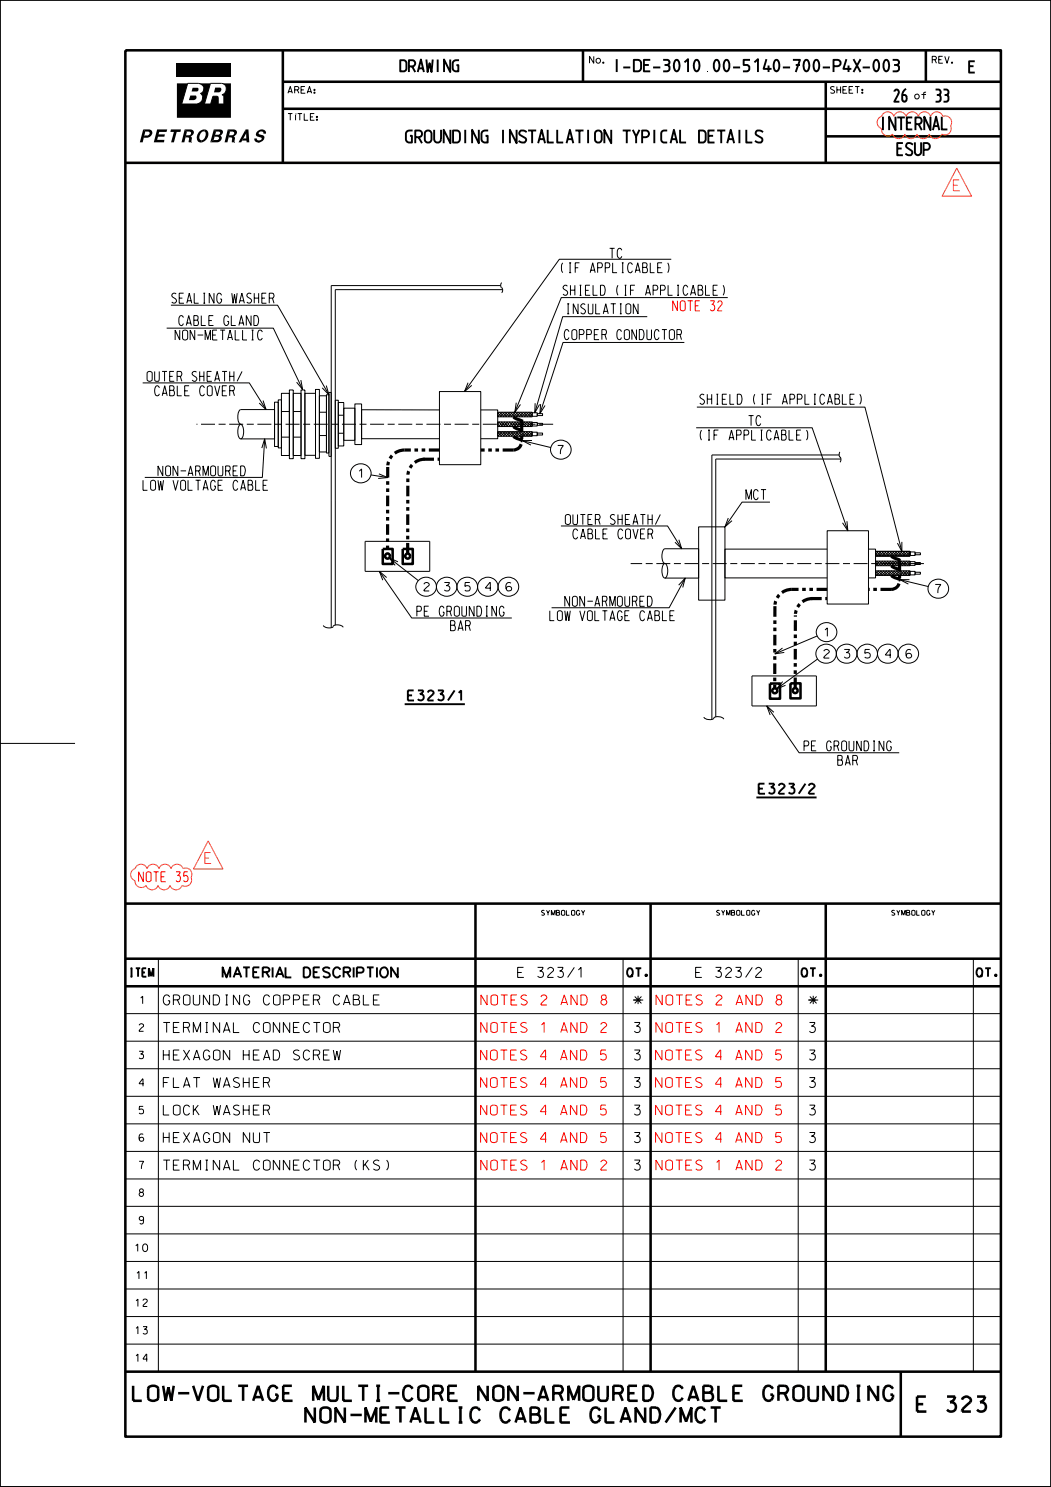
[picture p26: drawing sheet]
<svg xmlns="http://www.w3.org/2000/svg" width="210mm" height="297mm" viewBox="0 0 210 297" stroke-linecap="round" stroke-linejoin="round" font-family="sans-serif">
<defs><g id="words">
<g font-size="3">
<text x="26.6" y="279.8">LOW-VOLTAGE MULTI-CORE NON-ARMOURED CABLE GROUNDING</text>
<text x="183.2" y="281.9">E 323</text>
<text x="61" y="284.1">NON-METALLIC CABLE GLAND/MCT</text>
</g>
<g font-size="2.7">
<text x="178.6" y="20.4">26</text>
<text x="186.9" y="20.4">33</text>
<text x="81" y="28.6">GROUNDING INSTALLATION TYPICAL DETAILS</text>
<text x="175.8" y="26">INTERNAL</text>
<text x="179.2" y="31.1">ESUP</text>
</g>
<text font-size="2.6" x="122.5" y="14.4">I-DE-3010.00-5140-700-P4X-003</text>
<g font-size="2.5">
<text x="79.8" y="14.4">DRAWING</text>
<text x="193.5" y="14.6">E</text>
</g>
<g font-size="2.2" fill="#ff7f00">
<text x="190.5" y="38.1">E</text>
<text x="40.9" y="172.5">E</text>
</g>
<g font-size="2">
<text x="121.8" y="51.6">TC</text>
<text x="111.9" y="54.5">(IF APPLICABLE)</text>
<text x="112.5" y="59">SHIELD (IF APPLICABLE)</text>
<text x="34.3" y="60.6">SEALING WASHER</text>
<text x="35.7" y="65">CABLE GLAND</text>
<text x="113" y="62.7">INSULATION</text>
<text x="35" y="67.9">NON-METALLIC</text>
<text x="112.7" y="67.8">COPPER CONDUCTOR</text>
<text x="29.4" y="76.2">OUTER SHEATH/</text>
<text x="30.9" y="79.1">CABLE COVER</text>
<text x="139.8" y="80.7">SHIELD (IF APPLICABLE)</text>
<text x="139.7" y="87.9">(IF APPLICABLE)</text>
<text x="149.6" y="85">TC</text>
<text x="31.6" y="95">NON-ARMOURED</text>
<text x="27.7" y="97.9">LOW VOLTAGE CABLE</text>
<text x="149.1" y="99.8">MCT</text>
<text x="113" y="104.8">OUTER SHEATH/</text>
<text x="114.5" y="107.6">CABLE COVER</text>
<text x="83.3" y="123.1">PE GROUNDING</text>
<text x="90" y="126">BAR</text>
<text x="109" y="124">LOW VOLTAGE CABLE</text>
<text x="112.9" y="121.1">NON-ARMOURED</text>
<text x="81.5" y="139.9">E323/1</text>
<text x="160.7" y="150">PE GROUNDING</text>
<text x="167.4" y="152.9">BAR</text>
<text x="151.6" y="158.5">E323/2</text>
<text x="44.5" y="195.2">MATERIAL DESCRIPTION</text>
<text x="103.4" y="195.2">E 323/1</text>
<text x="139" y="195.2">E 323/2</text>
<text x="32.6" y="200.7">GROUNDING COPPER CABLE</text>
<text x="126.6" y="200.7">-</text>
<text x="126.7" y="200.7">*</text>
<text x="161.6" y="200.7">-</text>
<text x="161.7" y="200.7">*</text>
<text x="32.6" y="206.2">TERMINAL CONNECTOR</text>
<text x="126.8" y="206.2">3</text>
<text x="161.7" y="206.2">3</text>
<text x="32.6" y="211.7">HEXAGON HEAD SCREW</text>
<text x="126.8" y="211.7">3</text>
<text x="161.7" y="211.7">3</text>
<text x="32.6" y="217.2">FLAT WASHER</text>
<text x="126.8" y="217.2">3</text>
<text x="161.7" y="217.2">3</text>
<text x="32.6" y="222.7">LOCK WASHER</text>
<text x="126.8" y="222.7">3</text>
<text x="161.7" y="222.7">3</text>
<text x="32.6" y="228.2">HEXAGON NUT</text>
<text x="32.6" y="233.7">TERMINAL CONNECTOR (KS)</text>
<text x="126.8" y="228.2">3</text>
<text x="126.8" y="233.7">3</text>
<text x="161.7" y="228.2">3</text>
<text x="161.7" y="233.7">3</text>
</g>
<g font-size="2" fill="#f00">
<text x="134.4" y="62.1">NOTE 32</text>
<text x="27.7" y="176.1">NOTE 35</text>
<text x="96.1" y="200.7">NOTES 2 AND 8</text>
<text x="131.1" y="200.7">NOTES 2 AND 8</text>
<text x="96.1" y="206.2">NOTES 1 AND 2</text>
<text x="131" y="206.2">NOTES 1 AND 2</text>
<text x="96" y="211.7">NOTES 4 AND 5</text>
<text x="131" y="211.7">NOTES 4 AND 5</text>
<text x="96" y="217.2">NOTES 4 AND 5</text>
<text x="131" y="217.2">NOTES 4 AND 5</text>
<text x="96" y="222.7">NOTES 4 AND 5</text>
<text x="131" y="222.7">NOTES 4 AND 5</text>
<text x="96" y="228.2">NOTES 4 AND 5</text>
<text x="96.1" y="233.7">NOTES 1 AND 2</text>
<text x="131" y="228.2">NOTES 4 AND 5</text>
<text x="131" y="233.7">NOTES 1 AND 2</text>
</g>
<g font-size="1.7">
<text x="71.6" y="95.4">1</text>
<text x="111.4" y="90.7">7</text>
<text x="84.7" y="118.1">2</text>
<text x="88.8" y="118.1">3</text>
<text x="92.9" y="118.1">5</text>
<text x="97" y="118.1">4</text>
<text x="101.1" y="118.1">6</text>
<text x="186.9" y="118.4">7</text>
<text x="164.6" y="131.4">2</text>
<text x="164.7" y="127.1">1</text>
<text x="168.7" y="131.4">3</text>
<text x="172.8" y="131.4">5</text>
<text x="176.9" y="131.4">4</text>
<text x="181" y="131.4">6</text>
<text x="25.8" y="195.1">ITEM</text>
<text x="125.3" y="195.1">QT.</text>
<text x="160.1" y="195.1">QT.</text>
<text x="195.1" y="195.1">QT.</text>
</g>
<g font-size="1.5">
<text x="28" y="200.5">1</text>
<text x="27.8" y="206">2</text>
<text x="27.8" y="211.5">3</text>
<text x="27.8" y="217">4</text>
<text x="27.8" y="228">6</text>
<text x="27.8" y="222.5">5</text>
<text x="27.8" y="233.5">7</text>
<text x="27.8" y="239">8</text>
<text x="27.8" y="244.5">9</text>
<text x="27" y="250">10</text>
<text x="27.3" y="255.5">11</text>
<text x="27.1" y="261">12</text>
<text x="27.1" y="266.5">13</text>
<text x="27.1" y="271.9">14</text>
</g>
<g font-size="1.3">
<text x="117.8" y="12.6">No.</text>
<text x="186.3" y="12.6">REV.</text>
<text x="57.5" y="18.6">AREA:</text>
<text x="165.9" y="18.6">SHEET:</text>
<text x="182.8" y="19.8">of</text>
<text x="57.5" y="24">TÍTLE:</text>
</g>
<g font-size="1">
<text x="108.2" y="182.8">SYMBOLOGY</text>
<text x="143.2" y="182.8">SYMBOLOGY</text>
<text x="178.2" y="182.8">SYMBOLOGY</text>
</g>
</g></defs>
<g fill="none" stroke="#000" stroke-width=".51">
<path d="M25 10.1h175v276.8h-175zM56.5 16.3h143.5M56.5 10.1v22.4M116.5 10.1v6.2M165 16.3v16.2M185 10.1v6.2M25 32.5h175M56.5 21.7h143.5M165 27.2h35M76.5 109.6h2v3h-2zM80.5 109.6h2v3h-2zM153.8 136.5h2.1v3.1h-2.1z"/>
<path d="M157.9 136.5h2v3h-2zM25 180.5h175M25 191.5h175M25 197h175M95 180.5v93.5M130 180.5v93.5M165 180.5v93.5M25 274h175M180 274v12.9"/>
<circle cx="77.4" cy="111.1" r=".5"/>
<circle cx="81.4" cy="111.1" r=".5"/>
<circle cx="154.8" cy="138" r=".5"/>
<circle cx="158.9" cy="137.9" r=".5"/>
</g>
<g fill="none" stroke="#000" stroke-width=".2">
<path d="M0 0h210v296.9h-210zM39.6 16.6a1.04 1.04 0 0 1 1.1 .9 1.04 1.04 0 0 1-.7 1.2 1.2 1.2 0 0 1 .4 1.3 1.2 1.2 0 0 1-1.2 .8M39.6 16.6h-2.1l-1.2 4.2h2.9M39.6 16.6h.1M43.4 19.2l.2 .3M43.4 19.2h.1M43.6 19.5h.1M44.3 16.6h.1M44.3 16.6a1.19 1.19 0 0 1 .9 1.2 1.19 1.19 0 0 1-.9 1.1l.4 .4M44.3 16.6h-2.2l-1.2 4.2h1.2l.4-1.6h.9M44.7 19.3h.1M44.7 19.3v1.5h-1.1v-1.3"/>
<path d="M39.2 20.8h.1M100 57h-33.8v68.4M100.3 56.5a.82 .82 0 0 0 .1 1.2v.5l-.2 .3M100.4 57.9h-33.4v66.9M134.1 51.8h-22.3l-19 26.4M145.4 59.4h-33.3l-9.2 22.9M28.5 76.5h21.3l3.4 5.3M33.3 65.5h21.3l5.9 12.3M34.1 61h21.4l10.2 17.8M55.6 79.9h.6v9.6h-.6zM56.2 78.6h1.6v12.4h-1.6zM57.8 77.9h.8v13.7h-.8z"/>
<path d="M58.6 78.6h1.5v12.4h-1.5zM60.1 75.9l.4 1.9-1.2-1.5M60.1 77.9h.8v13.7h-.8zM60.9 78.6h2.1v12.3h-2.1zM63 77.8h.8v13.7h-.8zM63.8 79.1h1.4v11.2h-1.4zM65.2 77l.5 1.8-1.3-1.3M65.2 78.8h.5v11.7h-.5zM66.2 78.4h-.5v12.8h.5M67 79.9h.6v9.6h-.6zM87.8 78.2h8.3v14.6h-8.3zM93.5 76.4l-.7 1.8 1.5-1.2"/>
<path d="M129.3 63.2h-16.9l-5.5 19.2M136.7 68.4h-24.2l-4.6 14.2M47.9 84.8l.2-.1a2.21 2.21 0 0 1 .1 2.9l-.1 .1a2.27 2.27 0 0 1-.2-2.9zM48.1 84.7a2.18 2.18 0 0 1 0-2.9h6.8v5.9h-6.8M52.3 89.5l.6-1.8 .3 1.9M52.6 80l.6 1.8-1.4-1.3M52.9 87.7l-.5 7.7h-23.5M54.9 80.3h.7v8.9h-.7zM56.2 87.3h1.6M56.2 82.2h1.6M58.6 87.3h1.5M58.6 82.2h1.5"/>
<path d="M63.8 87h1.4M63.8 82.3h1.4M67.6 80.4h1.1v8.7h-1.1zM67.6 86.5h1.1M67.6 82.9h1.1M68.7 81.5h2.2v6.4h-2.2zM70.6 93.2a1.97 1.97 0 0 1 3 0 1.97 1.97 0 0 1-.4 2.9 1.97 1.97 0 0 1-2.6-.2 1.97 1.97 0 0 1 0-2.7zM70.9 80.7h1.3v8.1h-1.3zM74.1 94.9l3.4 .5M75.7 94.6l1.8 .8-1.9 .2M87.8 81.9l-15.6-.1v5.8h15.6M96.1 81.9h3.3v5.7h-3.3"/>
<path d="M99.4 84.6l.2 .1M99.4 84.3h6.9v.9h-6.9zM99.4 82.3h6.9v1h-6.9zM99.4 86.2h6.9v.9h-6.9zM99.4 83.2l1-.9 .9 1M99.4 86.6l.5-.4 .9 .9M99.4 82.5l.8 .8M99.4 83l.3 .3M99.4 86.9l.3 .2M99.4 86.3l.9 .8M99.4 84.7l.5 .5M99.5 87.1l.9-.9 .9 .9"/>
<path d="M99.5 84.7l-.1 .1M99.7 84.3l.4 .4M99.8 82.3l-.4 .4M99.8 84.3l-.4 .3M99.8 82.3l1 1M100 84.7l.4 .5M100 87.1l.9-.9 .9 .9M100 84.7l-.4 .5M100.2 84.3l.4 .4M100.3 84.3l-.4 .4M100.5 83.3l.9-1 .9 1M100.5 84.7l.5 .5"/>
<path d="M100.5 87.1l1-.9 .9 .9M100.6 84.7l-.5 .5M100.7 84.3l.5 .4M100.9 82.3l-1 1M100.9 84.3l-.5 .4M100.9 82.3l.9 1M101 84.7l.5 .5M101.1 87.1l.9-.9 .9 .9M101.1 84.7l-.5 .5M101.2 84.3l.5 .4M101.4 84.3l-.5 .4M101.6 84.7l.4 .5"/>
<path d="M101.6 87.1l.9-.9 .9 .9M101.6 84.7l-.4 .5M101.8 84.3l.4 .4M101.9 82.3l-.9 1M101.9 84.3l-.4 .4M102 82.3l.9 1M102.1 84.7l.5 .5M102.1 87.1l.9-.9 1 .9M102.2 84.7l-.5 .5M102.3 84.3l.5 .4M102.4 82.3l-.9 1M102.4 84.3l-.4 .4"/>
<path d="M102.5 82.3l.9 1M102.6 84.7l.5 .5M102.7 84.7l-.5 .5M102.8 84.3l.5 .4M103 82.3l-.9 1M103 84.3l-.5 .4M103 82.3l.9 1M103.2 80.4l-.3 1.9 1.1-1.5M103.2 83.3l.9-1 .9 1M103.2 84.7l.4 .5M103.2 84.7l-.4 .5M103.4 84.3l.4 .4"/>
<path d="M103.5 82.3l-.9 1M103.5 84.3l-.5 .4M103.5 82.3l1 1M103.7 83.3l.9-1 .9 1M103.7 84.7l.4 .5M103.8 84.7l-.5 .5M103.8 85.2l.4-.4 .4 .4M103.9 84.3l.3 .3-.1 .1M104 84.3l-.4 .4M104.2 83.3l.9-1 .9 1M104.2 84.7v.1M104.2 85.2l.5-.5 .4 .5"/>
<path d="M104.2 86.3l-.1-.1-.9 .9M104.2 86.6l-.5 .5M104.2 86.9l.3 .2M104.3 84.3l.3 .4M104.4 88l5.7 1.4M104.6 86.2l.9 .9M104.7 84.3l.5 .4M104.8 85.2l.4-.5 .5 .5M104.8 84.3l-.4 .4M104.9 86.2l-.7 .7-.6-.7-.9 .9M105.1 86.2l.9 .9M105.2 84.3l.5 .4"/>
<path d="M105.3 85.2l.5-.5 .4 .5M105.4 84.3l-.5 .4M105.4 86.2l-.9 .9M105.7 86.2l.6 .7M105.8 84.3l.4 .4M105.9 84.3l-.5 .4M105.9 86.2l-.9 .9-.8-.7 .2-.2M106.2 86.2l.1 .2-.7 .7M106.3 84.3h.1M106.3 88h-1.9l1.7 .9M106.3 83.2h.1M106.3 84.4l-.4 .3"/>
<path d="M106.3 82.4h1.1v.7h-1.1zM106.3 84.4h1.1v.7h-1.1zM106.3 86.3h1.1v.7h-1.1zM106.3 83l-.6-.7-1 1M106.3 82.5l-.1-.2-.9 1M106.3 82.7l-.5 .6M106.3 84.8l-.4 .4M106.3 86.9l-.2 .2M106.9 80.5v1.9l.9-1.6M107.4 82.6h1v.4h-1zM107.4 84.6h1v.3h-1zM107.4 86.5h1v.4h-1z"/>
<path d="M108 80.7l-.1 1.9 1-1.6M110.6 88.5a1.97 1.97 0 0 1 2.9 0 1.97 1.97 0 0 1-.3 2.9 1.97 1.97 0 0 1-2.6-.3 1.97 1.97 0 0 1 0-2.6zM139.1 85.4h23.2l7.1 20.6M139.2 81.3h33.6l7.4 28.8M167.7 90.9h-25.5v52.8M167.9 90.3a.85 .85 0 0 0 .1 1.2v.5l-.2 .3M168 91.7h-25v51.5M73 108.1h12.9v6h-12.9zM75.8 114.1l6.5 9.3h20M77.3 115.4l-1.5-1.3 .7 1.8M77.8 111.4l5.8 4.6M79.5 112.2l-1.7-.8 1.2 1.5"/>
<path d="M83.7 115.8a1.96 1.96 0 0 1 2.9 .1 1.96 1.96 0 0 1-.3 2.9 1.98 1.98 0 0 1-2.5-.2 1.98 1.98 0 0 1-.3-2.5zM87.8 115.8a1.96 1.96 0 0 1 3.1 .2 1.96 1.96 0 0 1-.9 2.9 1.94 1.94 0 0 1-2.4-.6 1.94 1.94 0 0 1 .2-2.5zM91.9 115.8a1.97 1.97 0 0 1 2.9 .1 1.97 1.97 0 0 1-.3 2.9 1.97 1.97 0 0 1-2.6-.3 1.97 1.97 0 0 1 0-2.7zM96 115.8a1.96 1.96 0 0 1 3.1 .2 1.96 1.96 0 0 1-.8 2.9 1.94 1.94 0 0 1-2.5-.6 1.94 1.94 0 0 1 .2-2.5zM100.1 115.8a1.97 1.97 0 0 1 2.9 .1 1.97 1.97 0 0 1-.3 2.9 1.97 1.97 0 0 1-2.6-.3 1.97 1.97 0 0 1 0-2.7zM112.1 105.1h21.3l2.8 4.5M132.7 112.6l.2-.1a2.18 2.18 0 0 1 0 3 1.81 1.81 0 0 1-.6-2.1zM132.9 112.5a1.81 1.81 0 0 1-.6-2l.3-.7 .3-.2h6.7v5.9h-6.7M135.6 116.9l1.3-1.4-.5 1.8M135.6 107.8l.6 1.8-1.3-1.3M136.9 115.5l-3.2 5.9h-23.5M139.6 105.2h5.3v14.7h-5.3z"/>
<path d="M145.5 103.5l-.6 1.7 1.4-1.2M153.8 100.3h-5.5l-3.4 4.9M165.3 106h8.2v14.6h-8.2zM165.3 109.7h-20.4v5.7h20.4M169.2 104.1l.2 1.9-1.1-1.6M173.5 109.7h1.4v5.7h-1.4M174.9 112.1h6.9v.9h-6.9zM174.9 110.1h6.9v1h-6.9zM174.9 114h6.9v.9h-6.9zM174.9 110.5l.6 .6M174.9 111l.1 .1M174.9 113h.1"/>
<path d="M175 110.1l-.1 .1M175 114l.8 .9M175.1 110.1l.9 1M175.2 112.1l.9 .9M175.3 112.1l-.4 .3 .6 .6M175.4 114l1 .9M175.5 110.1l-.6 .6M175.5 114l-.6 .6 .4 .3M175.6 110.1l.9 1M175.7 112.1l.9 .9M175.8 112.1l-.9 .9M176 114l.9 .9"/>
<path d="M176.1 110.1l-.9 1M176.1 114l-.9 .9M176.1 110.1l1 1M176.2 112.1l.9 .9M176.4 112.1l-1 .9M176.5 114l.9 .9M176.6 110.1l-.9 1M176.6 114l-.9 .9M176.7 110.1l.9 1M176.7 112.1l1 .9M176.9 112.1l-.9 .9M177 114l.9 .9"/>
<path d="M177.1 110.1l-.9 1M177.1 114l-.9 .9M177.2 110.1l1 1M177.3 112.1l.9 .9M177.4 112.1l-.9 .9M177.6 114l.9 .9M177.7 110.1l-1 1M177.7 114l-1 .9M177.8 110.1l.9 1M177.8 112.1l.9 .9M178 112.1l-.9 .9M178.1 114l.9 .9"/>
<path d="M178.2 110.1l-.9 1M178.2 114l-.9 .9M178.3 110.1l.9 1M178.3 112.1l.9 .9M178.5 112.1l-.9 .9M178.6 114l.9 .9M178.7 110.1l-.9 1M178.7 114l-.9 .9M178.8 110.1l.9 1M178.9 112.1l.8 .9M179 112.1l-.9 .9M179.1 114l.6 .6-.3 .3"/>
<path d="M179.2 110.1l-.9 1M179.2 114l-.9 .9M179.4 110.1l.9 1M179.4 112.1l.3 .3M179.6 112.1l-1 .9M179.7 114l-.8 .9M179.7 113h.1M179.7 114.9h.1M179.7 112.9l.2 .1M179.7 112.5l-.5 .5M179.7 112.3l.7 .7M179.7 114.4l.6 .5"/>
<path d="M179.8 110.1l-.9 1M179.8 115.8l5.7 1.4M179.9 110.1l.9 1M179.9 114l.9 .9M180 112.1l.9 .9M180.1 112.1l-.4 .3M180.2 114l-.5 .5M180.2 108.2v1.9l-.9-1.6M180.3 110.1l-.9 1M180.4 110.1l.9 1M180.4 114l.9 .9M180.6 112.1l.9 .9"/>
<path d="M180.6 112.1l-.9 .9M180.7 114l-.9 .9M180.8 110.1l-.9 1M180.9 110.1l.9 .9M180.9 114l.9 .9M181.1 112.1l.7 .7M181.2 112.1l-1 .9M181.2 114l-.9 .9M181.4 110.1l-1 1M181.5 110.1l.3 .4M181.5 114l.3 .4M181.6 112.1l.2 .2"/>
<path d="M181.7 112.1l-.9 .9M181.7 115.8h-1.9l1.7 .9M181.8 114l-1 .9M181.8 113h.1M181.8 114.5l-.4 .4M181.8 110.7l-.3 .4M181.8 110.2l-.8 .9M181.8 110.2h1v.7h-1zM181.8 112.2h1v.7h-1zM181.8 114.1h1v.7h-1zM181.8 112.5l-.5 .5M182.8 110.4h1.1v.4h-1.1z"/>
<path d="M182.8 112.4h1.1v.3h-1.1zM182.8 114.3h1.1v.4h-1.1zM186 116.2a1.98 1.98 0 0 1 3 0 1.98 1.98 0 0 1-.4 3 1.97 1.97 0 0 1-2.6-.3 1.97 1.97 0 0 1 0-2.7zM64.6 124.9a1.47 1.47 0 0 0 2.3 0l.7-.1a.95 .95 0 0 1 .9 .5M150.2 135h12.9v6h-12.9zM156.4 129.4l-1.6 1.2 1.9-.3M156.4 136.1l-1.2 1.5 1.8-.7M163.3 127l-8.5 3.6M163.4 131.6l-8.2 6M163.6 129.2a1.96 1.96 0 0 1 3.2 .3 1.96 1.96 0 0 1-1.3 2.9 1.92 1.92 0 0 1-2.2-.9 1.92 1.92 0 0 1 .3-2.3zM163.7 124.9a1.97 1.97 0 0 1 2.9 0 1.97 1.97 0 0 1-.3 2.9 1.97 1.97 0 0 1-2.6-.2 1.97 1.97 0 0 1 0-2.7zM167.7 129.2a1.98 1.98 0 0 1 3 0 1.98 1.98 0 0 1-.4 3 1.98 1.98 0 0 1-2.6-.3 1.98 1.98 0 0 1 0-2.7z"/>
<path d="M171.8 129.2a1.96 1.96 0 0 1 3.1 .2 1.96 1.96 0 0 1-.8 2.9 1.94 1.94 0 0 1-2.5-.6 1.94 1.94 0 0 1 .2-2.5zM175.9 129.2a1.98 1.98 0 0 1 3 0 1.98 1.98 0 0 1-.4 3 1.98 1.98 0 0 1-2.6-.3 1.98 1.98 0 0 1 0-2.7zM180.1 129.2a1.96 1.96 0 0 1 3 .2 1.96 1.96 0 0 1-.8 2.9 1.94 1.94 0 0 1-2.4-.6 1.94 1.94 0 0 1 .2-2.5zM0 148.5h15M140.7 143.2a1.5 1.5 0 0 0 2.3 0h.7a.97 .97 0 0 1 .9 .4M153.2 141l6.5 9.4h20M154.6 142.3l-1.4-1.3 .7 1.8M209.9 148.5h.1M31.6 191.5v82.5M124.5 191.5v82.5M159.5 191.5v82.5M194.5 191.5v82.5"/>
<path d="M25 219h175M25 213.5h175M25 202.5h175M25 208h175M25 235.5h175M25 230h175M25 224.5h175M25 257.5h175M25 252h175M25 246.4h175M25 240.9h175M25 263h175"/>
<path d="M25 268.5h175M210 296.9v-296.9h-210v297h210"/>
</g>
<path d="M110.5 84.7h-71.2M184.6 112.6h-58.6" fill="none" stroke="#000" stroke-width=".2" stroke-dasharray="2.8 .7 1.4 .7" stroke-linecap="butt"/>
<g fill="none" stroke="#000" stroke-width=".63" stroke-dasharray="2.1 .7 .7 .7 .7 .7" stroke-linecap="butt">
<path d="M77.5 93.3l-.1 17.3M80.9 89.9a3.4 3.4 0 0 0-3.4 3.4M84.6 91.7h3.2M84.8 91.7a3.4 3.4 0 0 0-3.3 3.4M87.8 89.9h-6.9M102.6 89.9h-6.5M102.6 89.9a1.69 1.69 0 0 0 1.6-1.7M102.6 83.3l1.6 .8M102.6 85.2l1.6 .9M102.6 87.1l1.6 .9M104.2 84.1v4.1M81.5 110.6v-15.5"/>
<path d="M158.2 117.7a3.4 3.4 0 0 0-3.4 3.4M162.1 119.6h3.1M162.3 119.6a3.4 3.4 0 0 0-3.4 3.3M165.3 117.7h-7.1M178 117.7h-4.5M178 117.7a1.69 1.69 0 0 0 1.7-1.7M178.1 111.1l1.6 .8M178.1 113l1.6 .9M178.1 114.9l1.6 .9M179.7 111.9v4.1M154.8 121.1v16.4M158.9 137.4v-14.5"/>
</g>
<path d="M103.9 84.1h.7M104.1 88h.3M104.1 86.1h.3M179.6 115.8h.3M179.6 113.9h.3M179.6 111.9h.3" fill="none" stroke="#000" stroke-width=".63" stroke-linecap="butt"/>
<path d="M80.9 140.6h12M151.1 159.3h12.1" fill="none" stroke="#000" stroke-width=".38"/>
<path d="M176.1 23.2a1.29 1.29 0 0 1 1.3-.9 1.29 1.29 0 0 1 1.2 .9 1.27 1.27 0 0 1 1.2-.9 1.27 1.27 0 0 1 1.2 .9 1.27 1.27 0 0 1 1.3-.9 1.27 1.27 0 0 1 1.2 .9 1.29 1.29 0 0 1 1.2-.9 1.29 1.29 0 0 1 1.2 .9 1.27 1.27 0 0 1 1.3-.9 1.27 1.27 0 0 1 1.2 .9 1.29 1.29 0 0 1 1.5 .4 1.29 1.29 0 0 1 0 1.5M176.1 25.7a1.29 1.29 0 0 0 .7 1.3 1.29 1.29 0 0 0 1.5-.2 1.29 1.29 0 0 0 1.3 .9 1.29 1.29 0 0 0 1.2-.9 1.27 1.27 0 0 0 1.2 .9 1.27 1.27 0 0 0 1.2-.9 1.27 1.27 0 0 0 1.2 .9 1.27 1.27 0 0 0 1.3-.9 1.29 1.29 0 0 0 1.2 .9 1.29 1.29 0 0 0 1.2-.9M191.2 33.6l2.9 5.6h-5.9zM27.4 172.9a1.26 1.26 0 0 1 2 .6 1.26 1.26 0 0 1 1.2-.9 1.26 1.26 0 0 1 1.2 .9 1.26 1.26 0 0 1 1.2-.9 1.26 1.26 0 0 1 1.2 .9 1.26 1.26 0 0 1 1.2-.9 1.26 1.26 0 0 1 1.2 .9 1.24 1.24 0 0 1 1.4 .3 1.24 1.24 0 0 1 .2 1.5 1.26 1.26 0 0 1-.4 1.4 1.26 1.26 0 0 1-1.4 .1 1.26 1.26 0 0 1-1.2 .9 1.26 1.26 0 0 1-1.2-.9 1.26 1.26 0 0 1-1.2 .9 1.26 1.26 0 0 1-1.2-.9 1.26 1.26 0 0 1-1.2 .9 1.26 1.26 0 0 1-1.2-.9 1.25 1.25 0 0 1-1.5 .4 1.25 1.25 0 0 1-.7-1.3 1.26 1.26 0 0 1-.9-1.2 1.26 1.26 0 0 1 .9-1.2zM41.6 168l3 5.6h-5.9z" fill="none" stroke="#ff7f00" stroke-width=".2"/>
<g fill="#000">
<path d="M35.3 12.7h10.8v2.6h-10.8z"/>
<path d="M38 19.1l1.1-.1a.53 .53 0 0 1 .1 .6 .53 .53 0 0 1-.5 .4h-1z" fill-rule="evenodd"/>
<path d="M38.5 17.5h.9a.39 .39 0 0 1 .3 .4 .39 .39 0 0 1-.3 .4h-1.1z" fill-rule="evenodd"/>
<path d="M43 17.5h1a.53 .53 0 0 1 .2 .6 .53 .53 0 0 1-.5 .3h-.9z" fill-rule="evenodd"/>
<path d="M28.6 25.9l.4 .4-.5 2.1h-.6z" fill-rule="evenodd"/>
<path d="M28.6 25.9h1.2a.77 .77 0 0 1 .7 .7 .77 .77 0 0 1-.7 .8l-1.1 .1 .2-.4h.5a.43 .43 0 0 0 .5-.3 .43 .43 0 0 0-.2-.5h-.7z" fill-rule="evenodd"/>
<path d="M31.4 25.9h2l-.1 .4h-1.5l-.1 .5h1.2l-.1 .5h-1.2l-.2 .6h1.4v.5h-2.1z" fill-rule="evenodd"/>
<path d="M34.1 25.9h2.1l-.1 .4h-.8l-.6 2.1h-.5l.5-2.1h-.7z" fill-rule="evenodd"/>
<path d="M35.3 16.6h2.2l-1.2 4.2h2.9a1.2 1.2 0 0 0 1.2-.8 1.2 1.2 0 0 0-.4-1.3 1.04 1.04 0 0 0 .7-1.2 1.04 1.04 0 0 0-1.1-.9h2.5l-1.2 4.2h1.2l.4-1.6 1 .1 .1 1.5h1.1v-1.5l-.4-.4a1.19 1.19 0 0 0 .9-1.1 1.19 1.19 0 0 0-.9-1.2h1.8v6.9h-10.8z" fill-rule="evenodd"/>
<path d="M36.9 25.9l.5 .4-.6 2.1h-.5z" fill-rule="evenodd"/>
<path d="M36.9 25.9h1.2a.65 .65 0 0 1 .7 .5 .65 .65 0 0 1-.5 .7l-.2 .1a1.15 1.15 0 0 1 .1 1.2h-.5v-.1a.6 .6 0 0 0-.2-.9h-.5l.2-.4h.5a.39 .39 0 0 0 .5-.2 .39 .39 0 0 0-.3-.5h-.5z" fill-rule="evenodd"/>
<path d="M38.2 28.4l.1 .1z" fill-rule="evenodd"/>
<path d="M39.9 26.2l.9-.3v.4a.85 .85 0 0 0-1 .9v.4l.4 .4 .1 .5a.96 .96 0 0 1-1-.6 .96 .96 0 0 1 .1-1z" fill-rule="evenodd"/>
<path d="M40.8 25.9a1.02 1.02 0 0 1 .9 .6 1.02 1.02 0 0 1-.3 1.1l-.6 .6-.5 .3-.1-.5a1.09 1.09 0 0 0 .6-1.8z" fill-rule="evenodd"/>
<path d="M42.7 25.9l.5 .4-.5 1.7-.7 .4z" fill-rule="evenodd"/>
<path d="M42.7 25.9h1.3a.62 .62 0 0 1 .6 .6 .62 .62 0 0 1-.6 .6 .78 .78 0 0 1 .2 .9 .78 .78 0 0 1-.8 .4h-1.4l.7-.4h.7a.33 .33 0 0 0 .4-.3 .33 .33 0 0 0-.3-.4h-.6l.1-.4h.6a.33 .33 0 0 0 .4-.2 .33 .33 0 0 0-.3-.4h-.5z" fill-rule="evenodd"/>
<path d="M45.5 25.9l.5 .4-.6 2.1h-.5z" fill-rule="evenodd"/>
<path d="M45.5 25.9h1.2a.69 .69 0 0 1 .7 .7 .69 .69 0 0 1-.7 .6l.3 .4-.2 .8h-.5v-.1a.62 .62 0 0 0-.2-.9h-.4l.1-.4h.5a.39 .39 0 0 0 .5-.2 .39 .39 0 0 0-.3-.5h-.5z" fill-rule="evenodd"/>
<path d="M46.8 28.4l.1 .1z" fill-rule="evenodd"/>
<path d="M49.1 25.9l.1 .8-1 1.7h-.5z" fill-rule="evenodd"/>
<path d="M49.1 25.9h.5l.2 2.5h-.5l-.1-.3h-.8l.2-.4h.6z" fill-rule="evenodd"/>
<path d="M51.5 26.2a.89 .89 0 0 1 1-.4 .89 .89 0 0 1 .6 .9h-.5a.44 .44 0 0 0-.5-.5 .44 .44 0 0 0-.3 .6h.1a.79 .79 0 0 1 .9 .7 .79 .79 0 0 1-.8 .9 .77 .77 0 0 1-.8 0 .77 .77 0 0 1-.4-.8l.5 .1a.47 .47 0 0 0 .5 .3 .47 .47 0 0 0 .5-.4l-.4-.2a.66 .66 0 0 1-.8-.4 .66 .66 0 0 1 .4-.8z" fill-rule="evenodd"/>
<path d="M51.7 28.4l.1 .1z" fill-rule="evenodd"/>
</g>
<use href="#words"/>
</svg>
